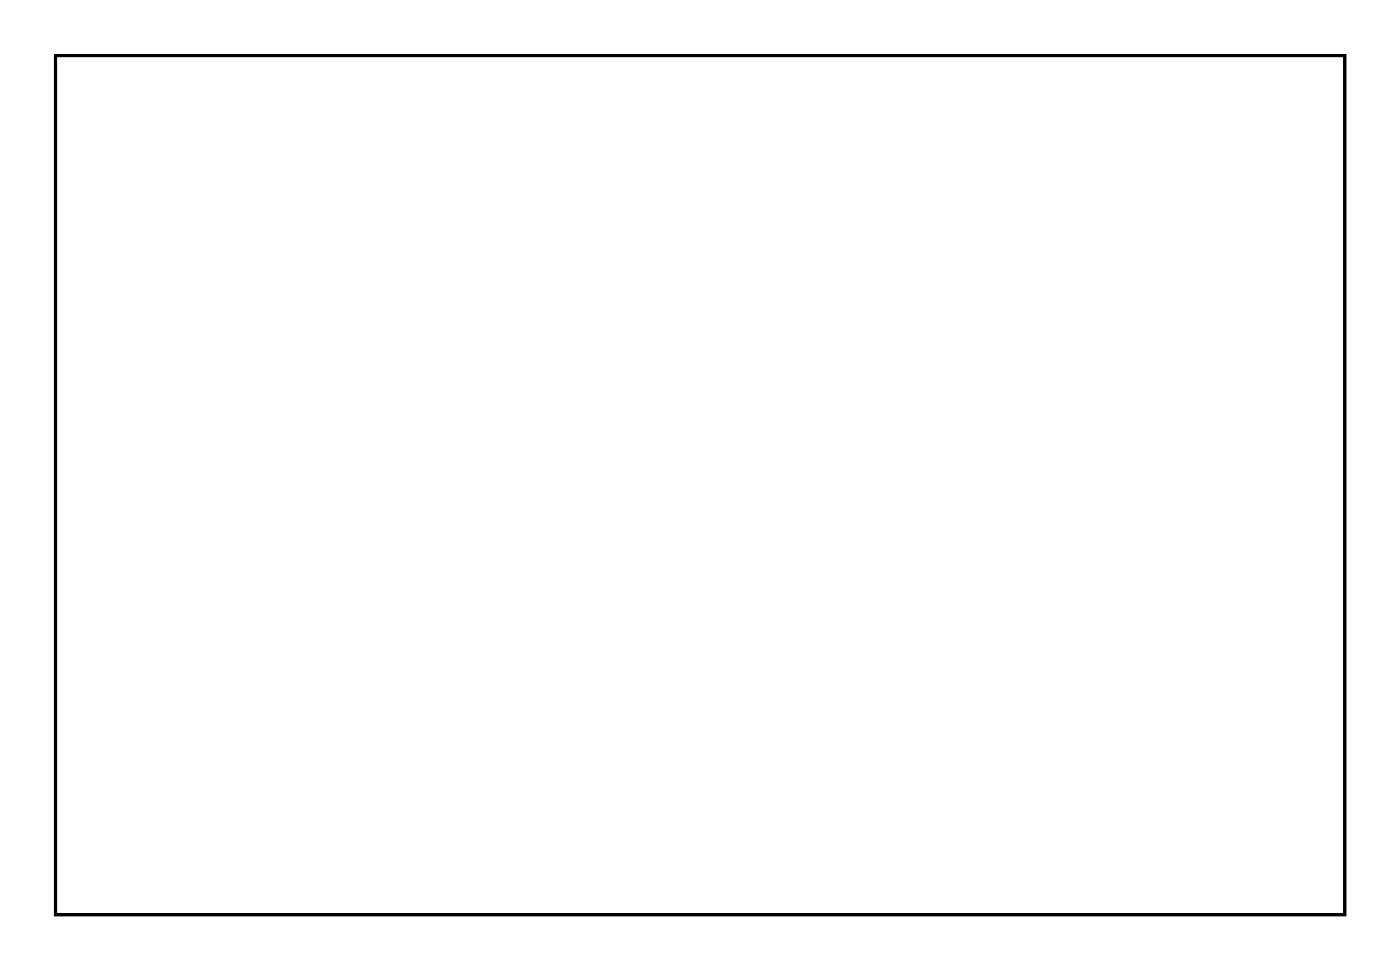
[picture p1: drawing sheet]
<svg xmlns="http://www.w3.org/2000/svg" width="92mm" height="63mm" viewBox="0 0 92 63" stroke-linecap="round" stroke-linejoin="round" font-family="sans-serif">
<path d="M3.6 3.6h84.5v56.3h-84.5z" fill="none" stroke="#000" stroke-width=".2"/>
<path d="M3.6 3.6h84.5v56.3h-84.5zM3.6 3.6v56.3h84.5v-56.3z" fill="#000"/>
<circle cx="56.8" cy="54.7" r=".66" fill="#fff"/>
<circle cx="56.8" cy="54.7" r=".66" fill="none" stroke="#fff" stroke-width=".61" stroke-linecap="butt"/>
<circle cx="59.3" cy="54.7" r=".66" fill="#fff"/>
<circle cx="59.3" cy="54.7" r=".66" fill="none" stroke="#fff" stroke-width=".61" stroke-linecap="butt"/>
<circle cx="61.8" cy="54.7" r=".66" fill="#fff"/>
<circle cx="61.8" cy="54.7" r=".66" fill="none" stroke="#fff" stroke-width=".61" stroke-linecap="butt"/>
<circle cx="64.4" cy="54.7" r=".66" fill="#fff"/>
<circle cx="64.4" cy="54.7" r=".66" fill="none" stroke="#fff" stroke-width=".61" stroke-linecap="butt"/>
<circle cx="66.9" cy="54.7" r=".66" fill="#fff"/>
<circle cx="66.9" cy="54.7" r=".66" fill="none" stroke="#fff" stroke-width=".61" stroke-linecap="butt"/>
<circle cx="45.1" cy="6.5" r=".66" fill="#fff"/>
<circle cx="45.1" cy="6.5" r=".66" fill="none" stroke="#fff" stroke-width=".61" stroke-linecap="butt"/>
<circle cx="42.5" cy="6.5" r=".66" fill="#fff"/>
<circle cx="42.5" cy="6.5" r=".66" fill="none" stroke="#fff" stroke-width=".61" stroke-linecap="butt"/>
<circle cx="40" cy="6.5" r=".66" fill="#fff"/>
<circle cx="40" cy="6.5" r=".66" fill="none" stroke="#fff" stroke-width=".61" stroke-linecap="butt"/>
<circle cx="37.5" cy="6.5" r=".66" fill="#fff"/>
<circle cx="37.5" cy="6.5" r=".66" fill="none" stroke="#fff" stroke-width=".61" stroke-linecap="butt"/>
<circle cx="34.9" cy="6.5" r=".66" fill="#fff"/>
<circle cx="34.9" cy="6.5" r=".66" fill="none" stroke="#fff" stroke-width=".61" stroke-linecap="butt"/>
<circle cx="32.4" cy="6.5" r=".66" fill="#fff"/>
<circle cx="32.4" cy="6.5" r=".66" fill="none" stroke="#fff" stroke-width=".61" stroke-linecap="butt"/>
<circle cx="29.8" cy="6.5" r=".66" fill="#fff"/>
<circle cx="29.8" cy="6.5" r=".66" fill="none" stroke="#fff" stroke-width=".61" stroke-linecap="butt"/>
<circle cx="27.3" cy="6.5" r=".66" fill="#fff"/>
<circle cx="27.3" cy="6.5" r=".66" fill="none" stroke="#fff" stroke-width=".61" stroke-linecap="butt"/>
<circle cx="24.8" cy="6.5" r=".66" fill="#fff"/>
<circle cx="24.8" cy="6.5" r=".66" fill="none" stroke="#fff" stroke-width=".61" stroke-linecap="butt"/>
<circle cx="22.2" cy="6.5" r=".66" fill="#fff"/>
<circle cx="22.2" cy="6.5" r=".66" fill="none" stroke="#fff" stroke-width=".61" stroke-linecap="butt"/>
<circle cx="66.9" cy="6.5" r=".66" fill="#fff"/>
<circle cx="66.9" cy="6.5" r=".66" fill="none" stroke="#fff" stroke-width=".61" stroke-linecap="butt"/>
<circle cx="64.4" cy="6.5" r=".66" fill="#fff"/>
<circle cx="64.4" cy="6.5" r=".66" fill="none" stroke="#fff" stroke-width=".61" stroke-linecap="butt"/>
<circle cx="61.8" cy="6.5" r=".66" fill="#fff"/>
<circle cx="61.8" cy="6.5" r=".66" fill="none" stroke="#fff" stroke-width=".61" stroke-linecap="butt"/>
<circle cx="59.3" cy="6.5" r=".66" fill="#fff"/>
<circle cx="59.3" cy="6.5" r=".66" fill="none" stroke="#fff" stroke-width=".61" stroke-linecap="butt"/>
<circle cx="56.8" cy="6.5" r=".66" fill="#fff"/>
<circle cx="56.8" cy="6.5" r=".66" fill="none" stroke="#fff" stroke-width=".61" stroke-linecap="butt"/>
<circle cx="54.2" cy="6.5" r=".66" fill="#fff"/>
<circle cx="54.2" cy="6.5" r=".66" fill="none" stroke="#fff" stroke-width=".61" stroke-linecap="butt"/>
<circle cx="51.7" cy="6.5" r=".66" fill="#fff"/>
<circle cx="51.7" cy="6.5" r=".66" fill="none" stroke="#fff" stroke-width=".61" stroke-linecap="butt"/>
<circle cx="49.1" cy="6.5" r=".66" fill="#fff"/>
<circle cx="49.1" cy="6.5" r=".66" fill="none" stroke="#fff" stroke-width=".61" stroke-linecap="butt"/>
<circle cx="33.9" cy="54.7" r=".66" fill="#fff"/>
<circle cx="33.9" cy="54.7" r=".66" fill="none" stroke="#fff" stroke-width=".61" stroke-linecap="butt"/>
<circle cx="31.4" cy="54.7" r=".66" fill="#fff"/>
<circle cx="31.4" cy="54.7" r=".66" fill="none" stroke="#fff" stroke-width=".61" stroke-linecap="butt"/>
<circle cx="36.4" cy="54.7" r=".66" fill="#fff"/>
<circle cx="36.4" cy="54.7" r=".66" fill="none" stroke="#fff" stroke-width=".61" stroke-linecap="butt"/>
<circle cx="39" cy="54.7" r=".66" fill="#fff"/>
<circle cx="39" cy="54.7" r=".66" fill="none" stroke="#fff" stroke-width=".61" stroke-linecap="butt"/>
<circle cx="41.5" cy="54.7" r=".66" fill="#fff"/>
<circle cx="41.5" cy="54.7" r=".66" fill="none" stroke="#fff" stroke-width=".61" stroke-linecap="butt"/>
<circle cx="44.1" cy="54.7" r=".66" fill="#fff"/>
<circle cx="44.1" cy="54.7" r=".66" fill="none" stroke="#fff" stroke-width=".61" stroke-linecap="butt"/>
<circle cx="46.6" cy="54.7" r=".66" fill="#fff"/>
<circle cx="46.6" cy="54.7" r=".66" fill="none" stroke="#fff" stroke-width=".61" stroke-linecap="butt"/>
<circle cx="49.1" cy="54.7" r=".66" fill="#fff"/>
<circle cx="49.1" cy="54.7" r=".66" fill="none" stroke="#fff" stroke-width=".61" stroke-linecap="butt"/>
<circle cx="54.2" cy="54.7" r=".66" fill="#fff"/>
<circle cx="54.2" cy="54.7" r=".66" fill="none" stroke="#fff" stroke-width=".61" stroke-linecap="butt"/>
<circle cx="69.4" cy="26.7" r=".66" fill="#fff"/>
<circle cx="69.4" cy="26.7" r=".66" fill="none" stroke="#fff" stroke-width=".61" stroke-linecap="butt"/>
<circle cx="66.9" cy="26.7" r=".66" fill="#fff"/>
<circle cx="66.9" cy="26.7" r=".66" fill="none" stroke="#fff" stroke-width=".61" stroke-linecap="butt"/>
<circle cx="69.4" cy="29.2" r=".66" fill="#fff"/>
<circle cx="69.4" cy="29.2" r=".66" fill="none" stroke="#fff" stroke-width=".61" stroke-linecap="butt"/>
<circle cx="66.9" cy="29.2" r=".66" fill="#fff"/>
<circle cx="66.9" cy="29.2" r=".66" fill="none" stroke="#fff" stroke-width=".61" stroke-linecap="butt"/>
<circle cx="69.4" cy="31.8" r=".66" fill="#fff"/>
<circle cx="69.4" cy="31.8" r=".66" fill="none" stroke="#fff" stroke-width=".61" stroke-linecap="butt"/>
<circle cx="66.9" cy="31.8" r=".66" fill="#fff"/>
<circle cx="66.9" cy="31.8" r=".66" fill="none" stroke="#fff" stroke-width=".61" stroke-linecap="butt"/>
<circle cx="28.8" cy="20.3" r=".7" fill="#fff"/>
<circle cx="28.8" cy="20.3" r=".7" fill="none" stroke="#fff" stroke-width=".76" stroke-linecap="butt"/>
<circle cx="28.8" cy="30.5" r=".7" fill="#fff"/>
<circle cx="28.8" cy="30.5" r=".7" fill="none" stroke="#fff" stroke-width=".76" stroke-linecap="butt"/>
<circle cx="35.1" cy="36.8" r=".7" fill="#fff"/>
<circle cx="35.1" cy="36.8" r=".7" fill="none" stroke="#fff" stroke-width=".76" stroke-linecap="butt"/>
<circle cx="35.1" cy="39.4" r=".7" fill="#fff"/>
<circle cx="35.1" cy="39.4" r=".7" fill="none" stroke="#fff" stroke-width=".76" stroke-linecap="butt"/>
<circle cx="35.1" cy="41.9" r=".7" fill="#fff"/>
<circle cx="35.1" cy="41.9" r=".7" fill="none" stroke="#fff" stroke-width=".76" stroke-linecap="butt"/>
<path d="M36.9 19.5h1.6v1.6h-1.6z" fill="#fff"/>
<path d="M36.9 19.5h1.6v1.6h-1.6z" fill="none" stroke="#fff" stroke-width=".76" stroke-linecap="butt"/>
<circle cx="37.7" cy="20.3" r=".79" fill="#fff"/>
<circle cx="37.7" cy="20.3" r=".79" fill="none" stroke="#fff" stroke-width=".76" stroke-linecap="butt"/>
<circle cx="37.7" cy="27.9" r=".79" fill="#fff"/>
<circle cx="37.7" cy="27.9" r=".79" fill="none" stroke="#fff" stroke-width=".76" stroke-linecap="butt"/>
<path d="M49.7 20.9h1.4v1.4h-1.4z" fill="#fff"/>
<path d="M49.7 20.9h1.4v1.4h-1.4z" fill="none" stroke="#fff" stroke-width=".76" stroke-linecap="butt"/>
<circle cx="50.4" cy="21.6" r=".7" fill="#fff"/>
<circle cx="50.4" cy="21.6" r=".7" fill="none" stroke="#fff" stroke-width=".76" stroke-linecap="butt"/>
<circle cx="50.4" cy="24.1" r=".7" fill="#fff"/>
<circle cx="50.4" cy="24.1" r=".7" fill="none" stroke="#fff" stroke-width=".76" stroke-linecap="butt"/>
<circle cx="50.4" cy="34.3" r=".7" fill="#fff"/>
<circle cx="50.4" cy="34.3" r=".7" fill="none" stroke="#fff" stroke-width=".76" stroke-linecap="butt"/>
<circle cx="58" cy="34.3" r=".7" fill="#fff"/>
<circle cx="58" cy="34.3" r=".7" fill="none" stroke="#fff" stroke-width=".76" stroke-linecap="butt"/>
<circle cx="58" cy="24.1" r=".7" fill="#fff"/>
<circle cx="58" cy="24.1" r=".7" fill="none" stroke="#fff" stroke-width=".76" stroke-linecap="butt"/>
<circle cx="58" cy="21.6" r=".7" fill="#fff"/>
<circle cx="58" cy="21.6" r=".7" fill="none" stroke="#fff" stroke-width=".76" stroke-linecap="butt"/>
<path d="M66.2 37.4h1.4v1.4h-1.4z" fill="#fff"/>
<path d="M66.2 37.4h1.4v1.4h-1.4z" fill="none" stroke="#fff" stroke-width=".76" stroke-linecap="butt"/>
<circle cx="66.9" cy="38.1" r=".74" fill="#fff"/>
<circle cx="66.9" cy="38.1" r=".74" fill="none" stroke="#fff" stroke-width=".76" stroke-linecap="butt"/>
<circle cx="66.9" cy="40.6" r=".74" fill="#fff"/>
<circle cx="66.9" cy="40.6" r=".74" fill="none" stroke="#fff" stroke-width=".76" stroke-linecap="butt"/>
</svg>
